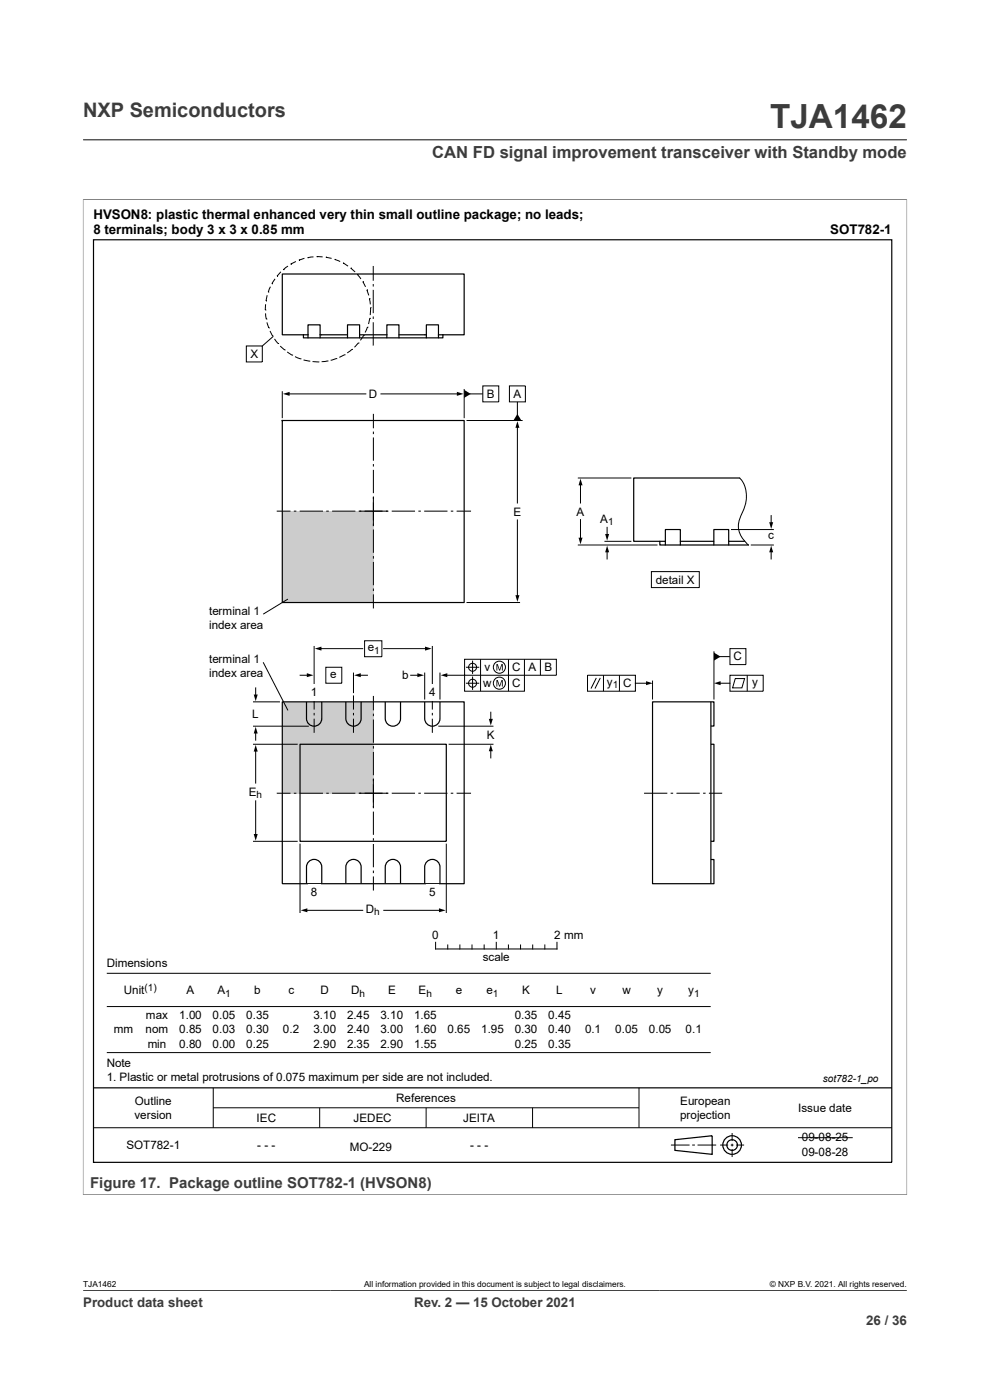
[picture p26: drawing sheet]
<svg xmlns="http://www.w3.org/2000/svg" width="210mm" height="297mm" viewBox="0 0 210 297" stroke-linecap="round" stroke-linejoin="round" font-family="sans-serif">
<defs><g id="words">
<text font-size="7.1" fill="#3c3c3c" x="163.3" y="27.2">TJA1462</text>
<text font-size="4.2" fill="#3c3c3c" x="17.6" y="24.8">NXP Semiconductors</text>
<text font-size="3.5" fill="#3c3c3c" x="91.7" y="33.5">CAN FD signal improvement transceiver with Standby mode</text>
<text font-size="3.2" fill="#3c3c3c" x="19.1" y="251.9">Figure 17. Package outline SOT782-1 (HVSON8)</text>
<g font-size="2.8">
<text x="19.8" y="46.4">HVSON8: plastic thermal enhanced very thin small outline package; no leads;</text>
<text x="19.8" y="49.6">8 terminals; body 3 x 3 x 0.85 mm</text>
<text x="176.1" y="49.6">SOT782-1</text>
</g>
<g font-size="2.8" fill="#3c3c3c">
<text x="17.6" y="277.3">Product data sheet</text>
<text x="87.9" y="277.3">Rev. 2 — 15 October 2021</text>
<text x="183.7" y="281">26 / 36</text>
</g>
<g font-size="2.5">
<text x="53.1" y="75.9">X</text>
<text x="78.3" y="84.4">D</text>
<text x="103.3" y="84.4">B</text>
<text x="108.9" y="84.4">A</text>
<text x="108.9" y="109.4">E</text>
<text x="122.3" y="109.4">A</text>
<text x="127.3" y="110.9">A</text>
<text x="163" y="114.4">c</text>
<text x="139.1" y="123.9">detail X</text>
<text x="44.3" y="130.4">terminal 1</text>
<text x="44.3" y="133.4">index area</text>
<text x="44.3" y="140.6">terminal 1</text>
<text x="44.3" y="143.6">index area</text>
<text x="70.1" y="143.9">e</text>
<text x="78" y="138.1">e</text>
<text x="102.8" y="142.4">v</text>
<text x="108.6" y="142.4">C</text>
<text x="112.1" y="142.4">A</text>
<text x="115.5" y="142.3">B</text>
<text x="155.6" y="140.1">C</text>
<text x="65.9" y="147.7">1</text>
<text x="85.3" y="144.1">b</text>
<text x="91" y="147.7">4</text>
<text x="102.5" y="145.8">w</text>
<text x="108.6" y="145.8">C</text>
<text x="128.7" y="145.5">y</text>
<text x="132.2" y="145.8">C</text>
<text x="159.5" y="145.5">y</text>
<text x="53.5" y="152.3">L</text>
<text x="103.3" y="156.9">K</text>
<text x="52.8" y="168.8">E</text>
<text x="65.9" y="190.1">8</text>
<text x="91" y="190.1">5</text>
<text x="77.6" y="193.7">D</text>
<text x="91.7" y="199.3">0</text>
<text x="102.4" y="203.9">scale</text>
<text x="104.5" y="199.3">1</text>
<text x="117.6" y="199.3">2 mm</text>
<text x="22.6" y="205.1">Dimensions</text>
<text x="26.2" y="211">Unit</text>
<text x="39.6" y="211">A</text>
<text x="46.1" y="211">A</text>
<text x="53.9" y="211">b</text>
<text x="61.2" y="211">c</text>
<text x="68" y="211">D</text>
<text x="74.5" y="211">D</text>
<text x="82.3" y="211">E</text>
<text x="88.8" y="211">E</text>
<text x="96.7" y="211">e</text>
<text x="103.2" y="211">e</text>
<text x="110.8" y="211">K</text>
<text x="118" y="211">L</text>
<text x="125.2" y="211">v</text>
<text x="132" y="211">w</text>
<text x="139.4" y="211">y</text>
<text x="145.9" y="211">y</text>
<text x="24.2" y="219.2">mm</text>
<text x="30.9" y="219.2">nom</text>
<text x="30.9" y="216.2">max</text>
<text x="38" y="216.2">1.00</text>
<text x="38" y="219.2">0.85</text>
<text x="45.1" y="216.2">0.05</text>
<text x="45.1" y="219.2">0.03</text>
<text x="52.2" y="216.2">0.35</text>
<text x="52.2" y="219.2">0.30</text>
<text x="60" y="219.2">0.2</text>
<text x="66.5" y="216.2">3.10</text>
<text x="66.5" y="219.2">3.00</text>
<text x="73.6" y="216.2">2.45</text>
<text x="73.6" y="219.2">2.40</text>
<text x="80.7" y="216.2">3.10</text>
<text x="80.7" y="219.2">3.00</text>
<text x="87.8" y="216.2">1.65</text>
<text x="87.8" y="219.2">1.60</text>
<text x="95" y="219.2">0.65</text>
<text x="102.1" y="219.2">1.95</text>
<text x="109.2" y="216.2">0.35</text>
<text x="109.2" y="219.2">0.30</text>
<text x="116.3" y="216.2">0.45</text>
<text x="116.3" y="219.2">0.40</text>
<text x="124.1" y="219.2">0.1</text>
<text x="130.5" y="219.2">0.05</text>
<text x="137.6" y="219.2">0.05</text>
<text x="145.4" y="219.2">0.1</text>
<text x="22.6" y="226.4">Note</text>
<text x="31.3" y="222.3">min</text>
<text x="38" y="222.3">0.80</text>
<text x="45.1" y="222.3">0.00</text>
<text x="52.2" y="222.3">0.25</text>
<text x="66.5" y="222.3">2.90</text>
<text x="73.6" y="222.3">2.35</text>
<text x="80.7" y="222.3">2.90</text>
<text x="87.8" y="222.3">1.55</text>
<text x="109.2" y="222.3">0.25</text>
<text x="116.3" y="222.3">0.35</text>
<text x="22.6" y="229.4">1. Plastic or metal protrusions of 0.075 maximum per side are not included.</text>
<text x="84" y="233.8">References</text>
<text x="28.5" y="237.4">version</text>
<text x="28.6" y="234.4">Outline</text>
<text x="54.4" y="238.1">IEC</text>
<text x="75" y="238.1">JEDEC</text>
<text x="98.3" y="238.1">JEITA</text>
<text x="144.3" y="234.4">European</text>
<text x="144.3" y="237.4">projection</text>
<text x="169.3" y="235.8">Issue date</text>
<text x="26.8" y="243.7">SOT782-1</text>
<text x="54.6" y="243.7">- - -</text>
<text x="74.2" y="244.1">MO-229</text>
<text x="99.7" y="243.7">- - -</text>
<text x="170.1" y="242.2">09-08-25</text>
<text x="170.1" y="245.2">09-08-28</text>
</g>
<g font-size="2.1">
<text x="129" y="111.3">1</text>
<text x="79.4" y="138.6">1</text>
<text x="130" y="146">1</text>
<text x="54.4" y="169.3">h</text>
<text x="79.4" y="194.2">h</text>
<text x="30.6" y="210.2">(1)</text>
<text x="47.8" y="211.5">1</text>
<text x="76.3" y="211.5">h</text>
<text x="90.4" y="211.5">h</text>
<text x="104.5" y="211.5">1</text>
<text x="147.2" y="211.5">1</text>
<text x="174.5" y="229.5">sot782-1_po</text>
</g>
<g font-size="1.8">
<text x="17.6" y="273.1">TJA1462</text>
<text x="77.2" y="273.1">All information provided in this document is subject to legal disclaimers.</text>
<text x="163.3" y="273.1">© NXP B.V. 2021. All rights reserved.</text>
</g>
</g></defs>
<path d="M17.6 29.7h174.8M17.6 42.3h174.8M17.6 42.3v211.2M192.4 42.3v211.2M17.6 253.4h174.8" fill="none" stroke="#3c3c3c" stroke-width=".21"/>
<g fill="none" stroke="#000" stroke-width=".21">
<path d="M58.3 59.2l-.6 1M58.8 58.6h.1M59.6 57.7l-.8 .9M60.1 57.2h.1M61.1 56.4l-1 .8M61.7 56h.1M62.8 55.5l-1.1 .5M63.4 55.2h.1M64.6 54.8l-1.2 .4M65.3 54.7h.1M66.5 54.5l-1.2 .2M67.2 54.4h.1"/>
<path d="M67.2 54.4l1.2 .1M69.1 54.6h.1M69.1 54.6l1.2 .2M71 55h.1M71 55l1.2 .5M72.8 55.8h.1M72.8 55.8l1 .7M74.4 56.9h.1M74.4 56.9l.9 .8M75.8 58.2h.1M75.8 58.2l.8 1M77 59.8h.1"/>
<path d="M77 59.8l.5 1.1M79.2 56.4v3.2M52.3 73.4h3.3v3.4h-3.3zM56.3 65.8h.1M56.3 66.5l.2 1.2M56.3 64.5v1.3M56.4 63.8h.1M56.5 67.7h.1M56.6 68.4l.4 1.2M56.7 62.6l-.3 1.2M56.9 62h.1M57 69.6h.1"/>
<path d="M57.3 70.2l.5 1.1M57.4 60.8l-.5 1.2M57.7 60.2h.1M57.8 71.3h.1M57.9 71.4l-2.3 2M58.2 71.9l.8 1M59 72.9h.1M59.4 73.4l1 .8M60.4 74.2h.1M60.9 74.7l1.1 .6M62 75.3h.1M62.6 75.7l1.1 .4"/>
<path d="M63.7 76.1h.1M64.4 76.4l1.2 .2M65.6 76.6h.1M66.3 76.7l1.2 .1M67.5 76.8h.1M69.5 76.6h.1M69.5 76.6l-1.3 .1M71.3 76.1h.1M71.3 76.1l-1.2 .3M73.1 75.3h.1M73.1 75.3l-1.1 .5M74.6 74.1h.1"/>
<path d="M74.6 74.1l-.9 .8M76 72.8h.1M76 72.8l-.8 .9M77.1 71.2h.1M77.1 71.2l-.6 1M77.8 61.5h.1M77.8 61.5l.4 1.2M77.9 69.4h.1M77.9 69.4l-.5 1.1M78.4 63.4h.1M78.4 63.4l.2 1.2M78.4 67.5h.1"/>
<path d="M78.4 67.5l-.2 1.2M78.6 65.3h.1M78.6 65.3l-.1 1.5M79.2 60.3v.5M79.2 61.5v4.9M79.2 67.1v.6M79.2 68.4v4.9M61.1 83.6h16.5M80.8 83.6h16.4M99.6 83.6h2.8M102.4 81.9h3.4v3.4h-3.4zM108.1 81.9h3.3v3.4h-3.3z"/>
<path d="M109.7 85.3v2.8M109.7 90.5v16.2M109.7 110.3v16.2M122.6 115.6h16.9M122.6 101.4h11.3M123.1 102.7v4M123.1 110.2v4.1M128.2 114.8h5.7M128.8 111.9v1.7M128.8 116.9v1.7M155.1 112.3h9M156.9 101.4a6.4 6.4 0 0 1 .4 7.6 4.9 4.9 0 0 0 1.5 6.6"/>
<path d="M159.3 115.6h4.8M163.6 109.4v1.7M163.6 116.9v1.7M138.2 121.3h10.1v3.4h-10.1zM151.4 138.2v10.2M152.6 139.3h2.2M154.8 137.6h3.4v3.4h-3.4zM124.6 143.2h10.2v3.4h-10.2zM126.5 143.8l-1.1 2.3M127.3 143.8l-1.1 2.3M128 143.2v3.4M131.4 143.2v3.4"/>
<path d="M134.8 144.9h2.5M138.4 144.4v4M152.6 144.9h2.2M154.8 143.2h7.1v3.4h-7.1zM156 144h1.9l-.5 1.9h-2zM158.5 143.2v3.4M136.6 168.3h5M142.3 168.3h.5M143.5 168.3h4.9M149.1 168.3h.6M150.4 168.3h2.8M92.4 199.9v1.4h25.7v-1.4"/>
<path d="M105.3 199.9v1.4M22.7 213.5h128.1M22.7 206.5h128.1M95 200.5v.8M97.6 200.5v.8M100.1 200.5v.8M102.7 200.5v.8M107.8 200.5v.8M110.4 200.5v.8M113 200.5v.8M115.6 200.5v.8M19.8 239.2h169.4"/>
<path d="M22.7 223.3h128.1M45.2 230.8v8.4M45.2 235h90.3M67.8 235v4.2M90.4 235v4.2M113 235v4.2M135.5 230.8v8.4M142.3 242.9h4M146.8 242.9h.6M148 242.9h3.9M152.8 242.9h1.7M155 242.9h.6"/>
<path d="M155.3 240.4v1.7M155.3 242.6v.6M155.3 243.8v1.7M156.1 242.9h1.7M169.3 241.4h11.6"/>
</g>
<g fill="none" stroke="#000" stroke-width=".25">
<path d="M19.8 50.9h169.4v195.7h-169.4zM64.4 71v.7h29.5v-.7M64.4 71h-4.5v-12.9h38.6v12.9h-4.6M64.4 71h.9M65.3 71v-2.1h2.6v2.1M65.3 71v.7M67.9 71h5.8M67.9 71v.7M76.3 71v-2.1h-2.6v2.8M76.3 71h5.8M76.3 71v.7M82.1 71v-2.1h2.5v2.8"/>
<path d="M82.1 71v.7M84.6 71h5.8M90.4 71v-2.1h2.6v2.1M90.4 71v.7M93 71h.9M93 71v.7M140 114.8v.8h18.8M141.1 115.6v-3.3h3.2v3.3M144.3 114.8h7.1M151.4 115.6v-3.3h3.2v3.3M154.6 114.8h3.3M156.9 101.4h-22.5v13.4h6.7"/>
<path d="M150.8 154h.6v-5.1h-13v38.6h13v-5.2h-.6M150.8 157.9h.6v20.6h-.6M150.8 148.9v38.6M19.8 230.8h169.4M143.2 241.8l7.9-.9v4l-7.9-.9z"/>
<circle cx="155.3" cy="242.9" r="1.13"/>
<circle cx="155.3" cy="242.9" r="1.97"/>
</g>
<g fill="#000">
<path d="M60 83.6l1.4-.5v.9zM96.9 83.1l1.4 .5-1.4 .4zM98.5 82.7l1.4 .9-1.4 .8zM109.7 87.8l.9 1.4h-1.7zM109.7 89.3l.5 1.5h-.9zM123.1 101.5l.5 1.5h-.9zM122.7 114.1h.9l-.5 1.4zM128.8 115.8l.4 1.4h-.8zM128.4 113.3h.8l-.4 1.4zM163.6 115.8l.4 1.4h-.8zM163.2 110.8h.8l-.4 1.4zM109.3 126.3h.9l-.5 1.4z"/>
<path d="M151.4 138.5l1.5 .8-1.5 .8zM137 144.5l1.5 .4-1.5 .5zM151.4 144.9l1.5-.4v.9z"/>
</g>
<path d="M59.9 108.4h19.3v19.4h-19.3z" fill="#ccc"/>
<path d="M59.9 89.2h38.6v38.6h-38.6z" fill="none" stroke="#000" stroke-width=".25"/>
<g fill="none" stroke="#000" stroke-width=".21">
<path d="M59.9 83v5.7M79.2 87.8v3.1M79.2 91.6v.5M79.2 92.8v4.9M79.2 98.4v.6M79.2 99.7v4.9M98.5 82.5v6.2M99 89.2h11.9M58.7 108.4h2.9M62.3 108.4h.6M63.6 108.4h4.9M69.2 108.4h.5"/>
<path d="M70.4 108.4h5M76.1 108.4h6.3M79.2 105.3v6.3M79.2 112.3v5M79.2 118v.5M79.2 119.2v4.9M83.1 108.4h4.9M88.7 108.4h.6M90 108.4h4.9M95.6 108.4h.6M96.9 108.4h3M61.1 127.1l-5.3 3.2"/>
<path d="M67.9 137.6h9M77.3 135.9h3.7v3.4h-3.7zM79.2 124.9v.5M79.2 126.1v3M81.4 137.6h9M98.5 139.9h19.5v3.3h-19.5zM99 127.8h11.3M101.9 139.9v6.7M107.9 139.9v6.7M111.2 139.9v6.7h-12.7v-3.4h-3.9M114.6 139.9v3.3M54.2 145.9v1.7"/>
<path d="M54.2 155.3v1.7M54.2 159.2v6.9M63.7 143.2h1.7M69.1 141.6h3.4v3.3h-3.4zM76.3 143.2h1.6M87.1 143.2h1.7M98.8 141.6h2.9M98.8 144.9h2.9M100.2 140.1v2.9M100.2 143.5v2.9M104.1 151.1v1.7M104.1 159.1v1.7"/>
<path d="M54.2 169.9v7.3M64.9 193.1h12M81.4 193.1h12"/>
<circle cx="100.2" cy="144.9" r=".85"/>
<circle cx="100.2" cy="141.6" r=".85"/>
<circle cx="105.9" cy="144.9" r="1.28"/>
<circle cx="105.9" cy="141.5" r="1.28"/>
</g>
<g fill="#000">
<path d="M66.8 137.6l1.4-.4v.8zM90.2 137.2l1.4 .4-1.4 .4zM54.2 154.2l.5 1.4h-.9zM54.2 158l.5 1.4h-.9zM53.8 147.3h.9l-.5 1.5zM65.1 142.8l1.4 .4-1.4 .5zM75.1 143.2l1.4-.4v.9zM88.5 142.8l1.4 .4-1.4 .5zM93.5 143.2l1.4-.4v.9zM104.1 158l.4 1.4h-.8zM103.7 152.5h.8l-.4 1.4zM105.3 140.9h.3l.4 1.1 .4-1.1h.2v1.4h-.1v-1.2l-.4 1.2h-.2l-.4-1.2v1.2h-.2z"/>
<path d="M105.3 144.3h.3l.4 1.1 .4-1.1h.2v1.4h-.1v-1.2l-.4 1.2h-.2l-.4-1.2v1.2h-.2zM53.8 176.9h.9l-.5 1.4zM63.8 193.1l1.4-.4v.8zM93.1 192.7l1.4 .4-1.4 .4z"/>
</g>
<path d="M59.9 148.9h19.3v19.4h-19.3z" fill="#ccc"/>
<path d="M59.9 148.9h38.6v38.6h-38.6zM63.6 157.9h31.1v20.6h-31.1zM65 148.9v3.5a1.62 1.62 0 0 0 1.6 1.7 1.62 1.62 0 0 0 1.7-1.7v-3.5M73.4 148.9v3.5a1.62 1.62 0 0 0 1.6 1.7 1.62 1.62 0 0 0 1.6-1.7v-3.5M81.7 148.9v3.5a1.62 1.62 0 0 0 1.6 1.7 1.62 1.62 0 0 0 1.7-1.7v-3.5M90.1 148.9v3.5a1.62 1.62 0 0 0 1.6 1.7 1.62 1.62 0 0 0 1.6-1.7v-3.5M65 187.5v-3.6a1.62 1.62 0 0 1 1.6-1.6 1.62 1.62 0 0 1 1.7 1.6v3.6M73.4 187.5v-3.6a1.62 1.62 0 0 1 1.6-1.6 1.62 1.62 0 0 1 1.6 1.6v3.6M81.7 187.5v-3.6a1.62 1.62 0 0 1 1.6-1.6 1.62 1.62 0 0 1 1.7 1.6v3.6M90.1 187.5v-3.6a1.62 1.62 0 0 1 1.6-1.6 1.62 1.62 0 0 1 1.6 1.6v3.6" fill="none" stroke="#000" stroke-width=".25"/>
<g fill="none" stroke="#000" stroke-width=".21">
<path d="M66.6 137v10M91.7 137v10M53.7 157.9h9.4M53.7 148.9h5.7M53.7 154.1h11.8M66.6 147.5v3M66.6 151.2v.6M66.6 152.5v3M75 142.7v4.3M75 147.5v3M75 151.2v.6M75 152.5v3"/>
<path d="M79.2 147.6v3.1M79.2 151.4v.5M79.2 152.6v5M79.2 158.3v.5M79.2 159.5v5M90.1 142.7v5.7M91.7 147.5v3M91.7 151.2v.6M91.7 152.5v3M93 154.1h11.7M93.3 142.7v5.7M95.2 157.9h9.5"/>
<path d="M53.7 178.5h9.4M58.7 168.3h2.9M62.3 168.3h.6M63.6 168.3h4.9M63.6 179v14.7M69.2 168.3h.5M70.4 168.3h5M76.1 168.3h6.3M79.2 165.2v6.3M79.2 172.2v4.9M79.2 177.8v.5M79.2 179.1v4.9"/>
<path d="M83.1 168.3h4.9M88.7 168.3h.6M90 168.3h4.9M94.7 179v14.7M95.6 168.3h.6M96.9 168.3h3M79.2 184.7v.5M79.2 185.9v3"/>
</g>
<g fill="#fff">
<path d="M65.3 145.1h2.6v3.5h-2.6z"/>
<path d="M90.4 145.1h2.6v3.5h-2.6z"/>
<path d="M65.3 187.7h2.6v3.4h-2.6z"/>
<path d="M90.4 187.7h2.6v3.4h-2.6z"/>
</g>
<path d="M55.8 140.5l5.3 10.2" fill="none" stroke="#000" stroke-width=".21"/>
<path d="M17.6 273.8h174.8" fill="none" stroke="#3c3c3c" stroke-width=".21"/>
<use href="#words"/>
</svg>
